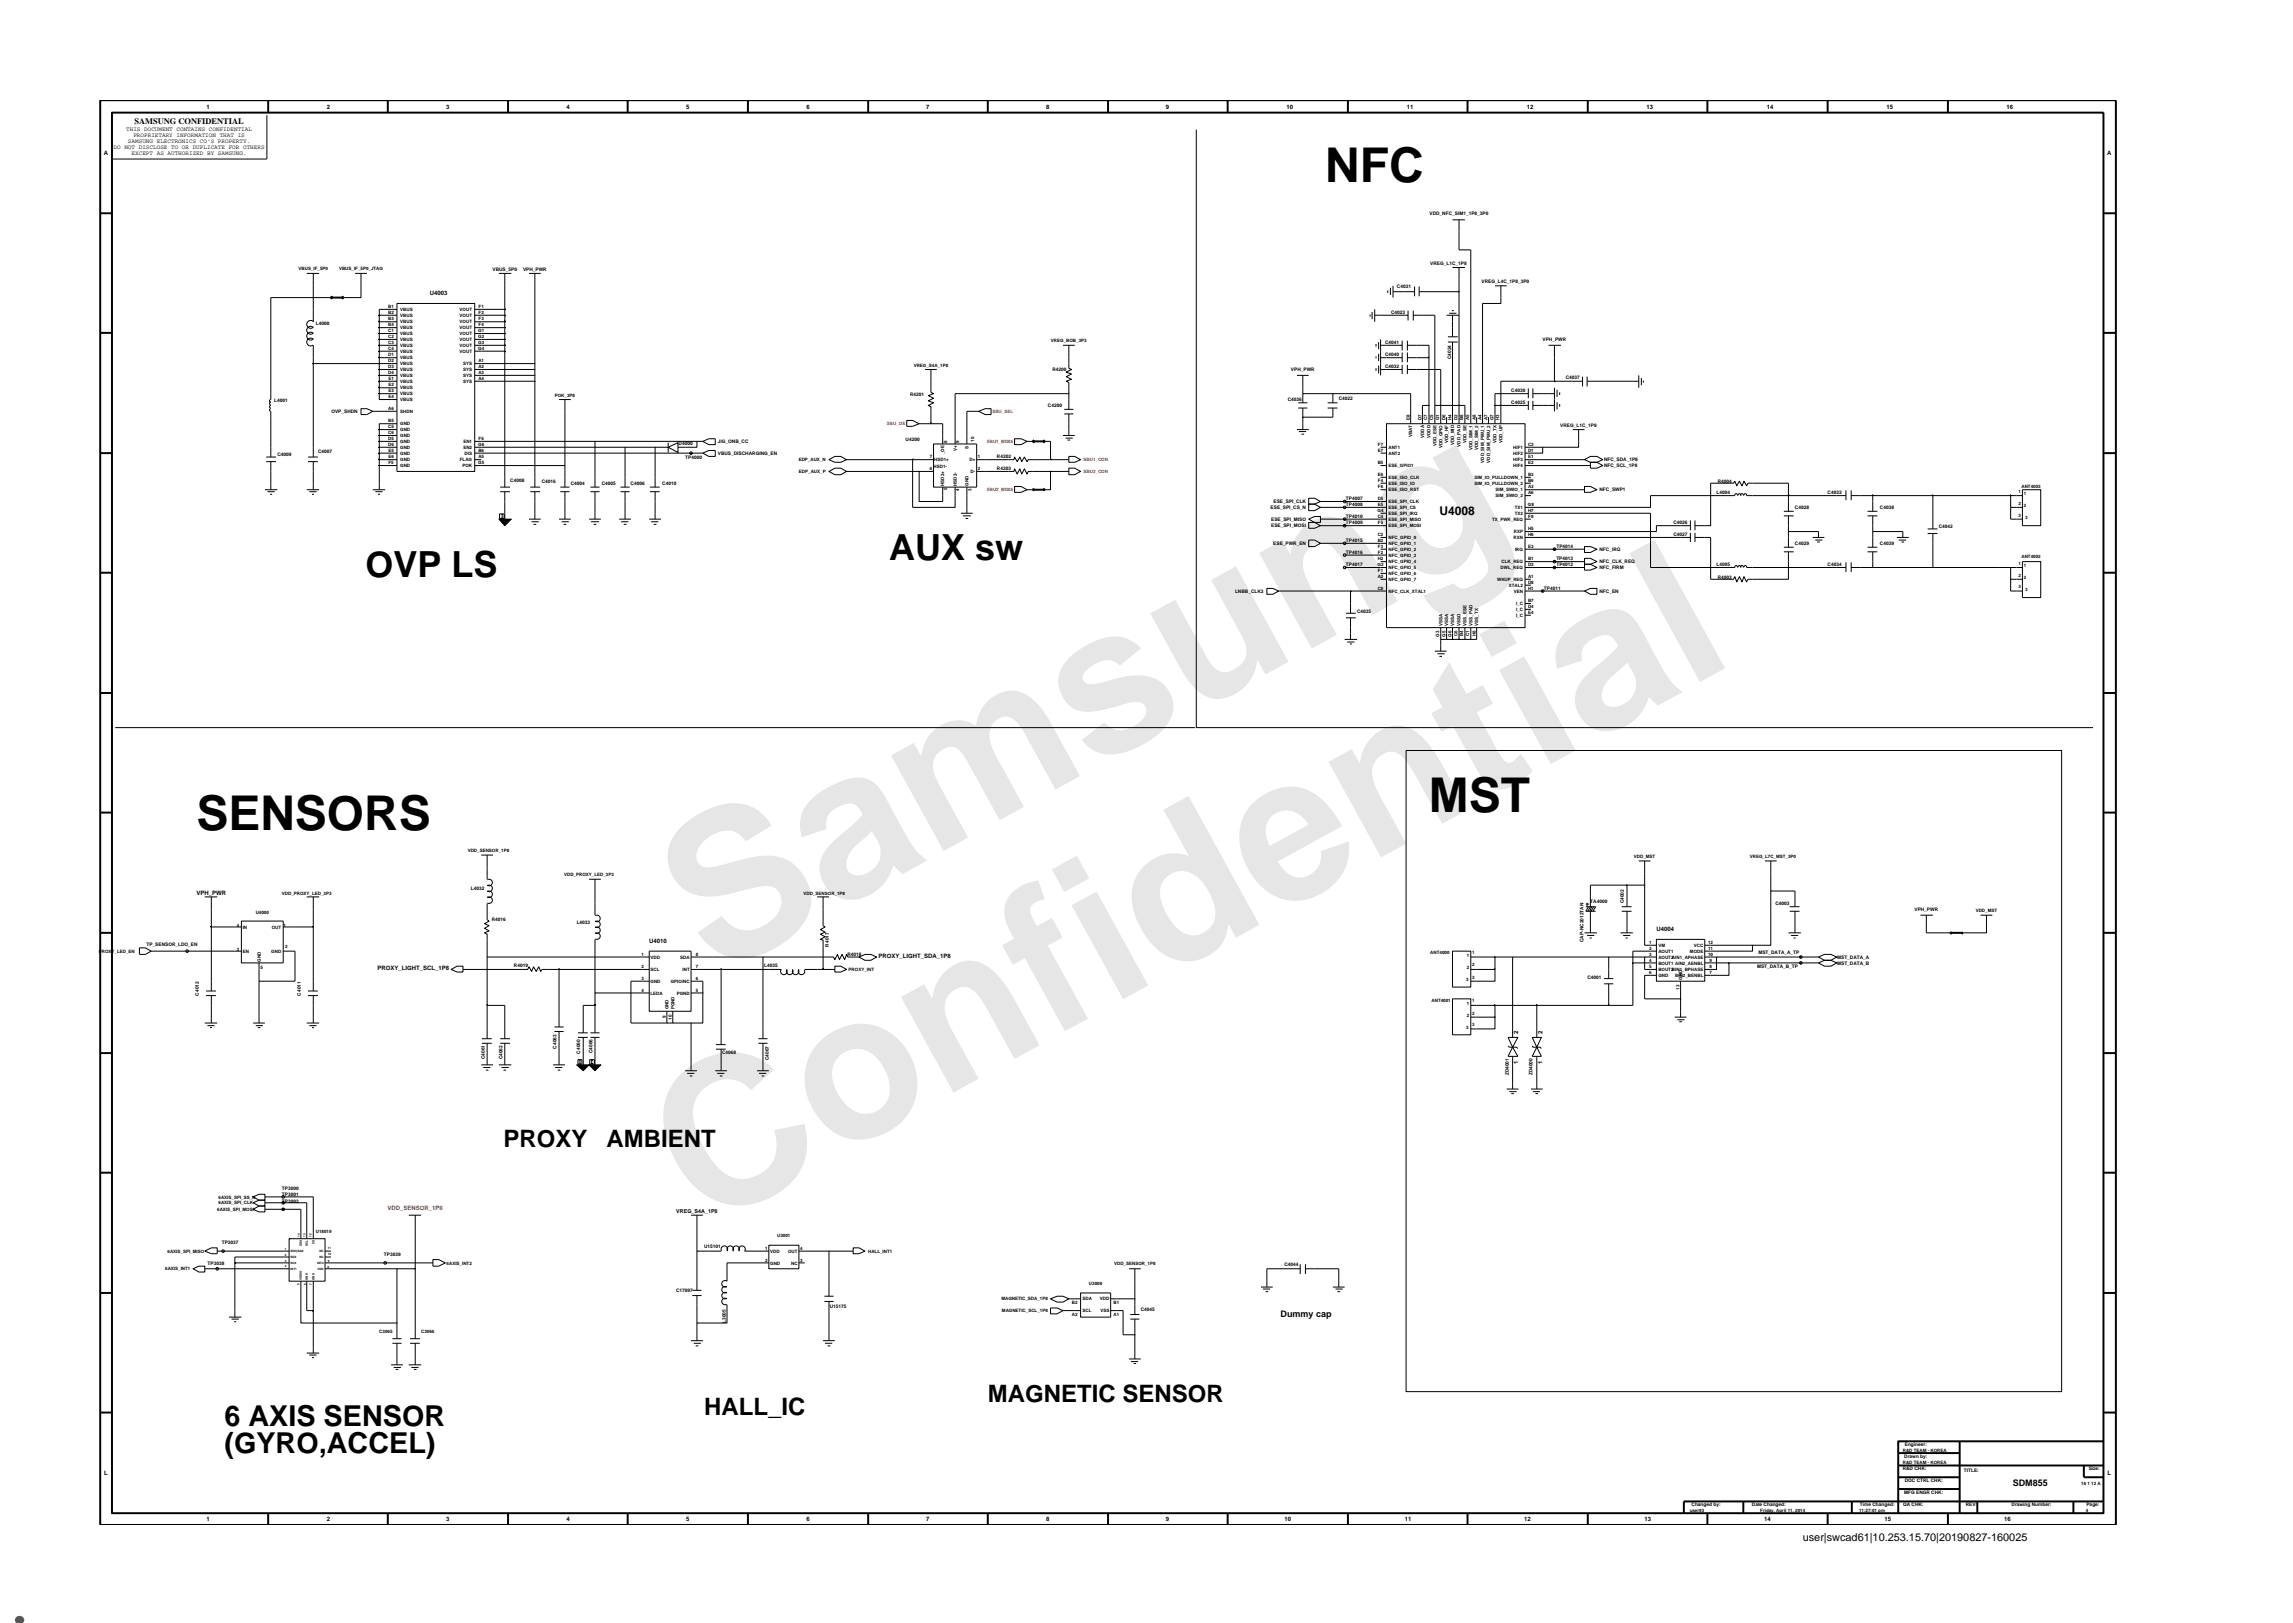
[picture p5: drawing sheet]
<svg xmlns="http://www.w3.org/2000/svg" width="297mm" height="210mm" viewBox="0 0 297 210" stroke-linecap="round" stroke-linejoin="round" font-family="sans-serif">
<defs><g id="words">
<g font-size="26.5" fill="#e6e6e6">
<text x="92.4" y="126.7" transform="rotate(-29 92.4 126.7)">Samsung</text>
<text x="91.1" y="159.4" transform="rotate(-29 91.1 159.4)">Confidential</text>
</g>
<text font-size="8.5" fill="#00f" x="0" y="210.3">.</text>
<g font-size="6.2">
<text x="171.7" y="23.6">NFC</text>
<text x="25.4" y="107.5">SENSORS</text>
<text x="185.1" y="105.2">MST</text>
</g>
<g font-size="4.7">
<text x="47.4" y="74.7">OVP LS</text>
<text x="115.2" y="72.5">AUX sw</text>
</g>
<g font-size="3.7">
<text x="29.1" y="184.8">6 AXIS SENSOR</text>
<text x="29.1" y="188.2">(GYRO,ACCEL)</text>
</g>
<g font-size="3.1">
<text x="65.2" y="148.7">PROXY</text>
<text x="78.6" y="148.7">AMBIENT</text>
<text x="91.2" y="183.2">HALL_IC</text>
<text x="128" y="181.6">MAGNETIC SENSOR</text>
</g>
<text font-size="1.6" x="186.5" y="66.7">U4008</text>
<text font-size="1.4" x="233.5" y="199.7">user|swcad61|10.253.15.70|20190827-160025</text>
<g font-size="1.2">
<text x="165.9" y="170.6">Dummy cap</text>
<text x="260.7" y="192.6">SDM855</text>
</g>
<text font-size="1.1" x="17.4" y="16.1">SAMSUNG CONFIDENTIAL</text>
<g font-size=".8">
<text x="16.3" y="17">THIS DOCUMENT CONTAINS CONFIDENTIAL</text>
<text x="17.3" y="17.8">PROPRIETARY INFORMATION THAT IS</text>
<text x="26.7" y="14.1">1</text>
<text x="42.3" y="14.1">2</text>
<text x="57.8" y="14.1">3</text>
<text x="73.4" y="14.1">4</text>
<text x="88.9" y="14.1">5</text>
<text x="104.5" y="14.1">6</text>
<text x="120" y="14.1">7</text>
<text x="135.5" y="14.1">8</text>
<text x="151" y="14.1">9</text>
<text x="166.6" y="14.1">10</text>
<text x="182.2" y="14.1">11</text>
<text x="197.8" y="14.1">12</text>
<text x="213.3" y="14.1">13</text>
<text x="228.9" y="14.1">14</text>
<text x="244.4" y="14.1">15</text>
<text x="259.9" y="14.1">16</text>
<text x="13.5" y="20.1">A</text>
<text x="14.7" y="19.3">DO NOT DISCLOSE TO OR DUPLICATE FOR OTHERS</text>
<text x="16.6" y="18.5">SAMSUNG ELECTRONICS CO’S PROPERTY.</text>
<text x="17" y="20.1">EXCEPT AS AUTHORIZED BY SAMSUNG.</text>
<text x="273" y="20.1">A</text>
<text x="55.7" y="38.2">U4003</text>
<text x="25.5" y="116">VPH_PWR</text>
<text x="48.9" y="125.6">PROXY_LIGHT_SCL_1P8</text>
<text x="84.1" y="122.1">U4010</text>
<text x="113.8" y="124.1">PROXY_LIGHT_SDA_1P8</text>
<text x="214.6" y="120.6">U4004</text>
<text x="196.7" y="137.8" transform="rotate(-90 196.7 137.8)">1</text>
<text x="196.7" y="133.9" transform="rotate(-90 196.7 133.9)">2</text>
<text x="199.8" y="137.8" transform="rotate(-90 199.8 137.8)">1</text>
<text x="199.8" y="133.9" transform="rotate(-90 199.8 133.9)">2</text>
<text x="13.5" y="191.1">L</text>
<text x="273" y="191.1">L</text>
<text x="26.7" y="197.1">1</text>
<text x="42.3" y="197.1">2</text>
<text x="57.8" y="197.1">3</text>
<text x="73.4" y="197.1">4</text>
<text x="88.9" y="197.1">5</text>
<text x="104.5" y="197.1">6</text>
<text x="120" y="197.1">7</text>
<text x="135.5" y="197.1">8</text>
<text x="151" y="197.1">9</text>
<text x="166.4" y="197.1">10</text>
<text x="182" y="197.1">11</text>
<text x="197.5" y="197.1">12</text>
<text x="213" y="197.1">13</text>
<text x="228.5" y="197.1">14</text>
<text x="244.1" y="197.1">15</text>
<text x="259.6" y="197.1">16</text>
</g>
<text font-size=".8" fill="#f00" x="50.2" y="156.7">VDD_SENSOR_1P8</text>
<text font-size=".7" x="87.6" y="157.1">VREG_S4A_1P8</text>
<g font-size=".6">
<text x="185.2" y="27.9">VDD_NFC_SIM1_1P8_3P0</text>
<text x="38.7" y="35">VBUS_IF_5P0</text>
<text x="43.9" y="35">VBUS_IF_5P0_JTAG</text>
<text x="63.8" y="35.1">VBUS_5P0</text>
<text x="67.8" y="35.1">VPH_PWR</text>
<text x="185.3" y="34.3">VREG_L1C_1P8</text>
<text x="50.3" y="41.5">B3</text>
<text x="50.3" y="39.9">B1</text>
<text x="50.3" y="40.7">B2</text>
<text x="51.8" y="41.9">VBUS</text>
<text x="51.8" y="40.3">VBUS</text>
<text x="51.8" y="41">VBUS</text>
<text x="59.5" y="40.3">VOUT</text>
<text x="59.5" y="41">VOUT</text>
<text x="59.5" y="41.9">VOUT</text>
<text x="62" y="39.9">F1</text>
<text x="62" y="40.7">F2</text>
<text x="62" y="41.5">F3</text>
<text x="180.2" y="40.7">C4023</text>
<text x="181" y="37.4">C4031</text>
<text x="191.9" y="36.7">VREG_L4C_1P8_3P0</text>
<text x="40.9" y="42.1">L4000</text>
<text x="50.3" y="46.1">D1</text>
<text x="50.3" y="46.9">D2</text>
<text x="50.3" y="47.7">D3</text>
<text x="50.3" y="42.2">B4</text>
<text x="50.3" y="43">C1</text>
<text x="50.3" y="43.8">C2</text>
<text x="50.3" y="44.6">C3</text>
<text x="50.3" y="45.4">C4</text>
<text x="51.8" y="46.6">VBUS</text>
<text x="51.8" y="47.3">VBUS</text>
<text x="51.8" y="42.7">VBUS</text>
<text x="51.8" y="43.4">VBUS</text>
<text x="51.8" y="44.2">VBUS</text>
<text x="51.8" y="44.9">VBUS</text>
<text x="51.8" y="45.7">VBUS</text>
<text x="59.5" y="43.4">VOUT</text>
<text x="59.5" y="44.2">VOUT</text>
<text x="59.5" y="44.9">VOUT</text>
<text x="59.5" y="45.7">VOUT</text>
<text x="59.5" y="42.7">VOUT</text>
<text x="60" y="47.3">SYS</text>
<text x="62" y="43">G1</text>
<text x="62" y="43.8">G2</text>
<text x="62" y="44.6">G3</text>
<text x="62" y="45.4">G4</text>
<text x="62" y="46.9">A1</text>
<text x="62" y="47.7">A2</text>
<text x="62" y="42.2">F4</text>
<text x="118.4" y="47.5">VREG_S4A_1P8</text>
<text x="136.1" y="44.4">VREG_BOB_3P3</text>
<text x="179.4" y="44.6">C4041</text>
<text x="179.4" y="47.7">C4032</text>
<text x="179.4" y="46.1">C4040</text>
<text x="188" y="46.5" transform="rotate(-90 188 46.5)">C4024</text>
<text x="199.8" y="44.2">VPH_PWR</text>
<text x="35.5" y="52.1">L4001</text>
<text x="42.9" y="53.5">OVP_SHDN</text>
<text x="50.3" y="48.5">D4</text>
<text x="50.3" y="53.2">A6</text>
<text x="50.3" y="49.3">E1</text>
<text x="50.3" y="50">E2</text>
<text x="50.3" y="50.8">E3</text>
<text x="50.3" y="51.5">E4</text>
<text x="51.8" y="48.1">VBUS</text>
<text x="51.8" y="48.8">VBUS</text>
<text x="51.8" y="49.6">VBUS</text>
<text x="51.8" y="50.4">VBUS</text>
<text x="51.8" y="51.2">VBUS</text>
<text x="51.8" y="52">VBUS</text>
<text x="51.8" y="53.5">SHDN</text>
<text x="60" y="48.1">SYS</text>
<text x="60" y="48.8">SYS</text>
<text x="60" y="49.6">SYS</text>
<text x="62" y="48.5">A3</text>
<text x="62" y="49.3">A4</text>
<text x="71.9" y="51.4">POK_3P8</text>
<text x="117.9" y="51.3">R4201</text>
<text x="135.7" y="52.7">C4200</text>
<text x="136.3" y="48">R4200</text>
<text x="166.8" y="51.9">C4036</text>
<text x="167.2" y="48.1">VPH_PWR</text>
<text x="173.4" y="51.8">C4022</text>
<text x="195.8" y="50.7">C4030</text>
<text x="195.8" y="52.4">C4025</text>
<text x="202.8" y="49.1">C4037</text>
<text x="35.9" y="59.1">C4009</text>
<text x="41.2" y="58.6">C4007</text>
<text x="50.3" y="55.4">C5</text>
<text x="50.3" y="56.2">C6</text>
<text x="50.3" y="57.1">D5</text>
<text x="50.3" y="57.8">D6</text>
<text x="50.3" y="54.7">B5</text>
<text x="50.3" y="58.6">E5</text>
<text x="50.3" y="59.3">E6</text>
<text x="51.8" y="55.9">GND</text>
<text x="51.8" y="56.6">GND</text>
<text x="51.8" y="57.4">GND</text>
<text x="51.8" y="58.2">GND</text>
<text x="51.8" y="55.1">GND</text>
<text x="51.8" y="58.9">GND</text>
<text x="51.8" y="59.8">GND</text>
<text x="59.6" y="59.8">FLAG</text>
<text x="60" y="57.4">EN1</text>
<text x="60" y="58.2">EN2</text>
<text x="60.2" y="58.9">DIS</text>
<text x="62" y="57.8">G6</text>
<text x="62" y="58.6">B6</text>
<text x="62" y="59.3">A5</text>
<text x="62" y="57.1">F6</text>
<text x="87.9" y="57.6">D4000</text>
<text x="88.8" y="59.5">TP4000</text>
<text x="93" y="57.4">JIG_ONB_CC</text>
<text x="93" y="58.9">VBUS_DISCHARGING_EN</text>
<text x="103.5" y="59.8">EDP_AUX_N</text>
<text x="117.3" y="57.2">U4200</text>
<text x="120.4" y="59.4">7</text>
<text x="121" y="59.8">HSD1+</text>
<text x="122.3" y="58.9" transform="rotate(-90 122.3 58.9)">_OE</text>
<text x="122.7" y="57.3" transform="rotate(-90 122.7 57.3)">8</text>
<text x="123.9" y="58.4" transform="rotate(-90 123.9 58.4)">V+</text>
<text x="124.2" y="57.3" transform="rotate(-90 124.2 57.3)">9</text>
<text x="125.5" y="58.2" transform="rotate(-90 125.5 58.2)">S</text>
<text x="125.6" y="59.8">D+</text>
<text x="126.2" y="57.2" transform="rotate(-90 126.2 57.2)">10</text>
<text x="126.7" y="59.4">1</text>
<text x="129.1" y="59.3">R4202</text>
<text x="178.5" y="58.6">E7</text>
<text x="178.5" y="57.8">F7</text>
<text x="179.9" y="58.9">ANT2</text>
<text x="179.9" y="58.2">ANT1</text>
<text x="182.6" y="54.4" transform="rotate(-90 182.6 54.4)">E8</text>
<text x="183" y="56.6" transform="rotate(-90 183 56.6)">VBAT</text>
<text x="184.1" y="54.4" transform="rotate(-90 184.1 54.4)">D7</text>
<text x="184.5" y="56.7" transform="rotate(-90 184.5 56.7)">VDDA</text>
<text x="184.9" y="54.4" transform="rotate(-90 184.9 54.4)">C7</text>
<text x="185.3" y="56.7" transform="rotate(-90 185.3 56.7)">VDDD</text>
<text x="185.7" y="54.4" transform="rotate(-90 185.7 54.4)">C5</text>
<text x="186.1" y="57.8" transform="rotate(-90 186.1 57.8)">VDD_ESE</text>
<text x="186.4" y="54.4" transform="rotate(-90 186.4 54.4)">G1</text>
<text x="186.8" y="58.1" transform="rotate(-90 186.8 58.1)">VDD_GPIO</text>
<text x="187.3" y="54.4" transform="rotate(-90 187.3 54.4)">D6</text>
<text x="187.6" y="57.4" transform="rotate(-90 187.6 57.4)">VDD_HF</text>
<text x="188" y="54.4" transform="rotate(-90 188 54.4)">H4</text>
<text x="188.4" y="57.7" transform="rotate(-90 188.4 57.7)">VDD_MID</text>
<text x="188.8" y="54.4" transform="rotate(-90 188.8 54.4)">D2</text>
<text x="189.2" y="57.8" transform="rotate(-90 189.2 57.8)">VDD_PAD</text>
<text x="189.6" y="54.4" transform="rotate(-90 189.6 54.4)">B8</text>
<text x="190" y="57.4" transform="rotate(-90 190 57.4)">VDD_SE</text>
<text x="190.3" y="54.4" transform="rotate(-90 190.3 54.4)">A5</text>
<text x="190.7" y="58.3" transform="rotate(-90 190.7 58.3)">VDD_SIM_1</text>
<text x="191.2" y="54.4" transform="rotate(-90 191.2 54.4)">A8</text>
<text x="191.5" y="58.3" transform="rotate(-90 191.5 58.3)">VDD_SIM_2</text>
<text x="191.9" y="54.4" transform="rotate(-90 191.9 54.4)">A4</text>
<text x="192.3" y="59.9" transform="rotate(-90 192.3 59.9)">VDD_SIM_PMU_1</text>
<text x="192.7" y="54.4" transform="rotate(-90 192.7 54.4)">A7</text>
<text x="193" y="59.9" transform="rotate(-90 193 59.9)">VDD_SIM_PMU_2</text>
<text x="193.4" y="54.4" transform="rotate(-90 193.4 54.4)">G7</text>
<text x="193.9" y="57.4" transform="rotate(-90 193.9 57.4)">VDD_TX</text>
<text x="194.2" y="54.4" transform="rotate(-90 194.2 54.4)">H3</text>
<text x="194.6" y="57.4" transform="rotate(-90 194.6 57.4)">VDD_UP</text>
<text x="196" y="58.9">HIF2</text>
<text x="196" y="59.8">HIF3</text>
<text x="196" y="58.2">HIF1</text>
<text x="197.9" y="58.6">D1</text>
<text x="197.9" y="57.8">C3</text>
<text x="198" y="59.3">E1</text>
<text x="202.1" y="55.3">VREG_L1C_1P8</text>
<text x="207.8" y="59.8">NFC_SDA_1P8</text>
<text x="50.3" y="60.1">F5</text>
<text x="51.8" y="60.5">GND</text>
<text x="59.9" y="60.5">POK</text>
<text x="62" y="60.1">G5</text>
<text x="66.1" y="62.5">C4008</text>
<text x="70.2" y="62.6">C4016</text>
<text x="73.9" y="62.9">C4004</text>
<text x="78" y="62.9">C4005</text>
<text x="81.7" y="62.9">C4006</text>
<text x="85.8" y="62.9">C4010</text>
<text x="103.5" y="61.3">EDP_AUX_P</text>
<text x="120.4" y="60.9">6</text>
<text x="120.9" y="60.7">HSD1-</text>
<text x="122.3" y="62.9" transform="rotate(-90 122.3 62.9)">HSD2+</text>
<text x="122.7" y="63.5" transform="rotate(-90 122.7 63.5)">5</text>
<text x="123.9" y="62.9" transform="rotate(-90 123.9 62.9)">HSD2-</text>
<text x="124.2" y="63.6" transform="rotate(-90 124.2 63.6)">4</text>
<text x="125.5" y="62.9" transform="rotate(-90 125.5 62.9)">GND</text>
<text x="125.7" y="61.3">D-</text>
<text x="125.8" y="63.6" transform="rotate(-90 125.8 63.6)">3</text>
<text x="126.7" y="60.9">2</text>
<text x="129.1" y="60.9">R4203</text>
<text x="164.6" y="66">ESE_SPI_CS_N</text>
<text x="165" y="65.2">ESE_SPI_CLK</text>
<text x="174.4" y="64.8">TP4007</text>
<text x="174.4" y="65.5">TP4008</text>
<text x="178.5" y="64.8">D5</text>
<text x="178.5" y="60.1">B5</text>
<text x="178.5" y="65.5">E5</text>
<text x="178.5" y="61.7">E6</text>
<text x="178.5" y="62.5">F4</text>
<text x="178.5" y="63.2">F6</text>
<text x="179.9" y="65.2">ESE_SPI_CLK</text>
<text x="179.9" y="60.5">ESE_GPIO1</text>
<text x="179.9" y="65.9">ESE_SPI_CS</text>
<text x="179.9" y="62">ESE_ISO_CLK</text>
<text x="179.9" y="62.8">ESE_ISO_IO</text>
<text x="179.9" y="63.7">ESE_ISO_RST</text>
<text x="191" y="62.8">SIM_IO_PULLDOWN_2</text>
<text x="191" y="62">SIM_IO_PULLDOWN_1</text>
<text x="193.7" y="63.7">SIM_SWIO_1</text>
<text x="193.7" y="64.4">SIM_SWIO_2</text>
<text x="196" y="60.5">HIF4</text>
<text x="196.2" y="65.9">TX1</text>
<text x="197.9" y="65.5">G8</text>
<text x="197.9" y="62.5">B6</text>
<text x="197.9" y="63.2">A3</text>
<text x="197.9" y="61.7">B3</text>
<text x="197.9" y="64">A6</text>
<text x="198" y="60.1">E2</text>
<text x="207.2" y="63.7">NFC_SWP1</text>
<text x="207.8" y="60.5">NFC_SCL_1P8</text>
<text x="222.4" y="64">L4004</text>
<text x="222.5" y="62.5">R4004</text>
<text x="232.5" y="65.9">C4028</text>
<text x="236.8" y="64">C4033</text>
<text x="243.5" y="65.9">C4038</text>
<text x="261.5" y="63.9">1</text>
<text x="261.5" y="65.4">2</text>
<text x="261.9" y="63.2">ANT4003</text>
<text x="262.2" y="64.1">1</text>
<text x="262.2" y="65.7">2</text>
<text x="164.7" y="68.3">ESE_SPI_MOSI</text>
<text x="164.7" y="67.5">ESE_SPI_MISO</text>
<text x="164.9" y="70.6">ESE_PWR_EN</text>
<text x="174.4" y="67.1">TP4010</text>
<text x="174.4" y="70.2">TP4015</text>
<text x="174.4" y="67.9">TP4009</text>
<text x="174.4" y="71.8">TP4016</text>
<text x="178.5" y="66.4">G4</text>
<text x="178.5" y="69.4">C2</text>
<text x="178.5" y="67.1">C4</text>
<text x="178.5" y="70.2">B2</text>
<text x="178.5" y="71.8">F2</text>
<text x="178.5" y="71">F3</text>
<text x="178.5" y="67.9">F5</text>
<text x="179.9" y="66.7">ESE_SPI_IRQ</text>
<text x="179.9" y="69.8">NFC_GPIO_0</text>
<text x="179.9" y="67.5">ESE_SPI_MISO</text>
<text x="179.9" y="70.6">NFC_GPIO_1</text>
<text x="179.9" y="71.4">NFC_GPIO_2</text>
<text x="179.9" y="68.3">ESE_SPI_MOSI</text>
<text x="193.3" y="67.5">TX_PWR_REQ</text>
<text x="196.1" y="69.8">RXN</text>
<text x="196.1" y="69.1">RXP</text>
<text x="196.2" y="66.7">TX2</text>
<text x="196.3" y="71.4">IRQ</text>
<text x="197.9" y="68.7">H5</text>
<text x="197.9" y="69.4">H6</text>
<text x="197.9" y="66.4">H7</text>
<text x="198" y="71">E3</text>
<text x="198" y="67.1">F8</text>
<text x="201.6" y="71">TP4014</text>
<text x="207.2" y="71.4">NFC_IRQ</text>
<text x="216.8" y="67.8">C4026</text>
<text x="216.8" y="69.5">C4027</text>
<text x="232.5" y="70.6">C4029</text>
<text x="243.5" y="70.6">C4039</text>
<text x="251.1" y="68.4">C4042</text>
<text x="261.5" y="66.9">3</text>
<text x="262.3" y="67.3">3</text>
<text x="160" y="76.8">LNBB_CLK3</text>
<text x="174.4" y="73.3">TP4017</text>
<text x="178.5" y="73.3">G2</text>
<text x="178.5" y="76.4">C8</text>
<text x="178.5" y="74.9">A2</text>
<text x="178.5" y="72.5">H2</text>
<text x="178.5" y="74.1">F1</text>
<text x="179.9" y="73.7">NFC_GPIO_5</text>
<text x="179.9" y="74.5">NFC_GPIO_6</text>
<text x="179.9" y="72.1">NFC_GPIO_3</text>
<text x="179.9" y="76.8">NFC_CLK_XTAL1</text>
<text x="179.9" y="75.3">NFC_GPIO_7</text>
<text x="179.9" y="73">NFC_GPIO_4</text>
<text x="193.9" y="75.3">WKUP_REQ</text>
<text x="194.4" y="73.7">DWL_REQ</text>
<text x="194.5" y="73">CLK_REQ</text>
<text x="195.5" y="76">XTAL2</text>
<text x="196.1" y="76.8">VEN</text>
<text x="197.9" y="73.3">D3</text>
<text x="197.9" y="78">B7</text>
<text x="197.9" y="75.7">D8</text>
<text x="197.9" y="72.5">B1</text>
<text x="197.9" y="74.9">A1</text>
<text x="197.9" y="76.4">H1</text>
<text x="200" y="76.5">TP4011</text>
<text x="201.6" y="72.6">TP4013</text>
<text x="201.6" y="73.3">TP4012</text>
<text x="207.2" y="73.7">NFC_FIRM</text>
<text x="207.2" y="76.8">NFC_EN</text>
<text x="207.2" y="73">NFC_CLK_REQ</text>
<text x="222.4" y="73.3">L4005</text>
<text x="222.5" y="75">R4003</text>
<text x="236.8" y="73.3">C4034</text>
<text x="261.5" y="76.2">3</text>
<text x="261.5" y="73.2">1</text>
<text x="261.5" y="74.7">2</text>
<text x="261.9" y="72.3">ANT4002</text>
<text x="262.2" y="73.4">1</text>
<text x="262.2" y="75">2</text>
<text x="262.3" y="76.6">3</text>
<text x="175.8" y="79.4">C4035</text>
<text x="186.4" y="82.5" transform="rotate(-90 186.4 82.5)">G3</text>
<text x="186.8" y="81.1" transform="rotate(-90 186.8 81.1)">VSSA</text>
<text x="187.3" y="82.5" transform="rotate(-90 187.3 82.5)">G5</text>
<text x="187.6" y="81.1" transform="rotate(-90 187.6 81.1)">VSSA</text>
<text x="188" y="82.5" transform="rotate(-90 188 82.5)">G6</text>
<text x="188.4" y="81.1" transform="rotate(-90 188.4 81.1)">VSSA</text>
<text x="188.8" y="82.4" transform="rotate(-90 188.8 82.4)">C6</text>
<text x="189.2" y="81.1" transform="rotate(-90 189.2 81.1)">VSSD</text>
<text x="189.6" y="82.4" transform="rotate(-90 189.6 82.4)">B4</text>
<text x="190" y="81.1" transform="rotate(-90 190 81.1)">VSS_ESE</text>
<text x="190.3" y="82.4" transform="rotate(-90 190.3 82.4)">C1</text>
<text x="190.7" y="81.1" transform="rotate(-90 190.7 81.1)">VSS_PAD</text>
<text x="191.2" y="82.4" transform="rotate(-90 191.2 82.4)">H8</text>
<text x="191.5" y="81.1" transform="rotate(-90 191.5 81.1)">VSS_TX</text>
<text x="196.4" y="79.9">I_C</text>
<text x="196.4" y="79.1">I_C</text>
<text x="196.4" y="78.4">I_C</text>
<text x="197.9" y="78.7">D4</text>
<text x="198" y="79.6">E4</text>
<text x="60.6" y="110.4">VDD_SENSOR_1P8</text>
<text x="73.1" y="113.5">VDD_PROXY_LED_3P3</text>
<text x="211.7" y="111.2">VDD_MST</text>
<text x="226.7" y="111.2">VREG_L7C_MST_3P0</text>
<text x="33.1" y="118.4">U4000</text>
<text x="36.5" y="115.9">VDD_PROXY_LED_3P3</text>
<text x="61" y="115.3">L4032</text>
<text x="63.7" y="119.3">R4016</text>
<text x="74.7" y="119.7">L4033</text>
<text x="104.1" y="115.9">VDD_SENSOR_1P8</text>
<text x="206" y="117">TA4000</text>
<text x="210.4" y="117" transform="rotate(-90 210.4 117)">C4002</text>
<text x="230" y="117.2">C4003</text>
<text x="248" y="118">VPH_PWR</text>
<text x="255.9" y="118.2">VDD_MST</text>
<text x="12.8" y="123.4">PROXY_LED_EN</text>
<text x="19" y="122.5">TP_SENSOR_LDO_EN</text>
<text x="30.7" y="120.1">4</text>
<text x="30.7" y="123.2">3</text>
<text x="31.4" y="120.3">IN</text>
<text x="31.4" y="123.4">EN</text>
<text x="33.7" y="125.5">5</text>
<text x="33.8" y="124.6" transform="rotate(-90 33.8 124.6)">GND</text>
<text x="35.1" y="123.4">GND</text>
<text x="35.2" y="120.3">OUT</text>
<text x="36.7" y="120.1">1</text>
<text x="37" y="122.8">2</text>
<text x="66.6" y="125.3">R4019</text>
<text x="83.1" y="123.9">1</text>
<text x="83.1" y="125.4">2</text>
<text x="84.3" y="124.2">VDD</text>
<text x="84.3" y="125.8">SCL</text>
<text x="88.1" y="124.2">SDA</text>
<text x="88.4" y="125.8">INT</text>
<text x="90.1" y="125.4">7</text>
<text x="90.1" y="123.9">8</text>
<text x="99" y="125.2">L4035</text>
<text x="107.4" y="122.6" transform="rotate(-90 107.4 122.6)">R4017</text>
<text x="109.8" y="123.8">R4018</text>
<text x="109.9" y="125.8">PROXY_INT</text>
<text x="185.3" y="123.6">ANT4000</text>
<text x="190" y="124">1</text>
<text x="190" y="125.5">2</text>
<text x="190.7" y="123.6">1</text>
<text x="190.7" y="125.2">2</text>
<text x="205.1" y="122" transform="rotate(-90 205.1 122)">CAP-NC2012TAN</text>
<text x="213.6" y="123">2</text>
<text x="213.6" y="123.9">3</text>
<text x="213.6" y="124.6">4</text>
<text x="213.6" y="125.4">5</text>
<text x="213.6" y="122.2">1</text>
<text x="214.8" y="123.4">AOUT1</text>
<text x="214.8" y="124.2">AOUT2AIN1_APHASE</text>
<text x="214.8" y="125">BOUT1 AIN2_AENBL</text>
<text x="214.8" y="125.8">BOUT2BIN1_BPHASE</text>
<text x="214.8" y="122.7">VM</text>
<text x="218.9" y="123.4">MODE</text>
<text x="219.4" y="122.7">VCC</text>
<text x="221.3" y="123.9">10</text>
<text x="221.3" y="123">11</text>
<text x="221.3" y="122.2">12</text>
<text x="221.4" y="125.4">8</text>
<text x="221.4" y="124.6">9</text>
<text x="227.6" y="125.4">MST_DATA_B_TP</text>
<text x="227.8" y="123.6">MST_DATA_A_TP</text>
<text x="238" y="124.2">MST_DATA_A</text>
<text x="238" y="125">MST_DATA_B</text>
<text x="25.8" y="129" transform="rotate(-90 25.8 129)">C4012</text>
<text x="39" y="129" transform="rotate(-90 39 129)">C4011</text>
<text x="83.1" y="126.9">3</text>
<text x="83.1" y="128.5">4</text>
<text x="84.3" y="127.3">GND</text>
<text x="84.3" y="128.8">LEDA</text>
<text x="86.3" y="131.9" transform="rotate(-90 86.3 131.9)">9</text>
<text x="86.6" y="130.8" transform="rotate(-90 86.6 130.8)">GND</text>
<text x="86.9" y="127.3">GPIO/NC</text>
<text x="87.4" y="130.8" transform="rotate(-90 87.4 130.8)">PGND</text>
<text x="87.7" y="128.8">PGND</text>
<text x="90.1" y="128.5">5</text>
<text x="90.1" y="126.9">6</text>
<text x="185.5" y="129.8">ANT4001</text>
<text x="189.9" y="127">3</text>
<text x="190" y="131.7">2</text>
<text x="190" y="130.2">1</text>
<text x="190.7" y="126.8">3</text>
<text x="190.7" y="131.4">2</text>
<text x="190.7" y="129.8">1</text>
<text x="205.6" y="126.8">C4001</text>
<text x="213.6" y="126.1">6</text>
<text x="214.8" y="126.6">GND</text>
<text x="217" y="126.6">BIN2_BENBL</text>
<text x="217.6" y="128.2" transform="rotate(-90 217.6 128.2)">13</text>
<text x="217.9" y="126.9" transform="rotate(-90 217.9 126.9)">GND</text>
<text x="221.4" y="126.1">7</text>
<text x="62.8" y="137.2" transform="rotate(-90 62.8 137.2)">C4061</text>
<text x="65.1" y="137.2" transform="rotate(-90 65.1 137.2)">C4062</text>
<text x="72.1" y="135.8" transform="rotate(-90 72.1 135.8)">C4063</text>
<text x="75.2" y="136.5" transform="rotate(-90 75.2 136.5)">C4060</text>
<text x="76.8" y="136.4" transform="rotate(-90 76.8 136.4)">C4066</text>
<text x="87" y="132.1" transform="rotate(-90 87 132.1)">10</text>
<text x="93.5" y="136.6">C4068</text>
<text x="99.6" y="137.4" transform="rotate(-90 99.6 137.4)">C4067</text>
<text x="189.9" y="133.3">3</text>
<text x="190.7" y="133">3</text>
<text x="195.5" y="139.3" transform="rotate(-90 195.5 139.3)">ZD4001</text>
<text x="198.5" y="139.3" transform="rotate(-90 198.5 139.3)">ZD4000</text>
<text x="28.3" y="155.3">6AXIS_SPI_SS_N</text>
<text x="36.5" y="154.2">TP3000</text>
<text x="36.5" y="154.9">TP3001</text>
<text x="36.5" y="155.8">TP3002</text>
<text x="28.1" y="156.9">6AXIS_SPI_MOSI</text>
<text x="28.3" y="156">6AXIS_SPI_CLK</text>
<text x="28.7" y="161.2">TP3037</text>
<text x="40.9" y="159.8">U18019</text>
<text x="91.2" y="161.7">U15101</text>
<text x="99.1" y="161.9">1</text>
<text x="100.7" y="160.3">U3001</text>
<text x="103.7" y="161.9">4</text>
<text x="21.4" y="164.6">6AXIS_INT1</text>
<text x="21.7" y="162.3">6AXIS_SPI_MISO</text>
<text x="26.9" y="163.8">TP3038</text>
<text x="49.7" y="162.7">TP3039</text>
<text x="57.9" y="163.8">6AXIS_INT2</text>
<text x="87.6" y="167.3">C17097</text>
<text x="99.1" y="163.4">2</text>
<text x="99.8" y="162.3">VDD</text>
<text x="99.8" y="163.8">GND</text>
<text x="102.1" y="162.3">OUT</text>
<text x="102.5" y="163.8">NC</text>
<text x="103.7" y="163.4">3</text>
<text x="112.5" y="162.3">HALL_INT1</text>
<text x="141.1" y="166.5">U3008</text>
<text x="144.3" y="163.8">VDD_SENSOR_1P8</text>
<text x="166.4" y="164">C4044</text>
<text x="49.1" y="172.7">C3065</text>
<text x="54.6" y="172.7">C3066</text>
<text x="94" y="171.4" transform="rotate(-90 94 171.4)">L3005</text>
<text x="107.5" y="169.5">U15175</text>
<text x="129.7" y="168.5">MAGNETIC_SDA_1P8</text>
<text x="129.8" y="170">MAGNETIC_SCL_1P8</text>
<text x="138.8" y="170.4">A2</text>
<text x="138.8" y="168.9">B2</text>
<text x="140.2" y="170">SCL</text>
<text x="140.2" y="168.5">SDA</text>
<text x="142.5" y="168.5">VDD</text>
<text x="142.5" y="170">VSS</text>
<text x="144.3" y="170.4">A1</text>
<text x="144.3" y="168.9">B1</text>
<text x="147.8" y="169.8">C4045</text>
<text x="246.5" y="190.4">R&amp;D CHK:</text>
<text x="246.5" y="189.6">R&amp;D TEAM - KOREA</text>
<text x="246.5" y="188.1">R&amp;D TEAM - KOREA</text>
<text x="246.7" y="188.9">Drawn by:</text>
<text x="246.8" y="187.4">Engineer:</text>
<text x="254.4" y="190.7">TITLE:</text>
<text x="270.6" y="190.4">Size:</text>
<text x="218.9" y="195.9">user93</text>
<text x="219.1" y="195.1">Changed by:</text>
<text x="226.9" y="195.1">Date Changed:</text>
<text x="228" y="195.9">Friday, April 11, 2014</text>
<text x="240.8" y="195.9">11:27:01 pm</text>
<text x="240.9" y="195.1">Time Changed:</text>
<text x="246.5" y="195.1">QA CHK:</text>
<text x="246.7" y="193.5">MFG ENGR CHK:</text>
<text x="246.7" y="192">DOC CTRL CHK:</text>
<text x="254.6" y="195.1">REV:</text>
<text x="260.6" y="195.1">Drawing Number:</text>
<text x="269.6" y="192.4">16 1 12 A</text>
<text x="270.2" y="195.9">4</text>
<text x="270.3" y="195.1">Page:</text>
</g>
<g font-size=".6" fill="#f00">
<text x="128.6" y="53.5">SBU_SEL</text>
<text x="114.9" y="55.1">SBU_OE</text>
<text x="127.8" y="57.4">SBU1_MD05</text>
<text x="140.4" y="59.8">SBU1_CON</text>
<text x="127.8" y="63.7">SBU2_MD05</text>
<text x="140.4" y="61.3">SBU2_CON</text>
</g>
<g font-size=".4">
<text x="36.9" y="161.9">1</text>
<text x="38.8" y="160.2" transform="rotate(-90 38.8 160.2)">14</text>
<text x="39.1" y="161.5" transform="rotate(-90 39.1 161.5)">SDA</text>
<text x="39.6" y="160.2" transform="rotate(-90 39.6 160.2)">13</text>
<text x="39.9" y="161.4" transform="rotate(-90 39.9 161.4)">SCL</text>
<text x="40.4" y="160.2" transform="rotate(-90 40.4 160.2)">12</text>
<text x="40.7" y="161.2" transform="rotate(-90 40.7 161.2)">CS</text>
<text x="42.4" y="161.9">11</text>
<text x="36.9" y="162.7">2</text>
<text x="36.9" y="163.4">3</text>
<text x="36.9" y="164.2">4</text>
<text x="37.6" y="163">SDX</text>
<text x="37.6" y="163.7">SCX</text>
<text x="37.6" y="164.5">INT1</text>
<text x="37.6" y="162.2">SDO|SA0</text>
<text x="38.8" y="166.4" transform="rotate(-90 38.8 166.4)">5</text>
<text x="39.1" y="165.8" transform="rotate(-90 39.1 165.8)">VDDIO</text>
<text x="39.7" y="166.4" transform="rotate(-90 39.7 166.4)">6</text>
<text x="39.9" y="165.8" transform="rotate(-90 39.9 165.8)">GND</text>
<text x="40.4" y="166.4" transform="rotate(-90 40.4 166.4)">7</text>
<text x="40.7" y="165.8" transform="rotate(-90 40.7 165.8)">GND</text>
<text x="41.1" y="163.7">INT2</text>
<text x="41.1" y="164.5">VDD</text>
<text x="41.4" y="163">NC</text>
<text x="41.4" y="162.2">NC</text>
<text x="42.4" y="164.2">8</text>
<text x="42.4" y="162.6">10</text>
<text x="42.4" y="163.5">9</text>
</g>
</g></defs>
<g fill="none" stroke="#000" stroke-width=".13">
<path d="M34.6 14.9v5.7h-20.1M155 16.8v77.5h116.1M39.7 35.4h1.6M40.5 38.6h.1h-.1M40.6 35.4v6.3M42.9 38.6h-7.8v13.2l-.2 .1 .2 .2-.2 .2 .2 .1M46 35.4h1.5M46.8 35.4v3.2h-2.3M51.4 39.3h.1M51.4 39.3h10.1v21.8h-10.1zM64.6 35.4h1.6M65.4 35.4v4.7h.1h-.1"/>
<path d="M68.5 35.4h1.5M69.3 35.4v27.7M179.8 37.6v.4M180.1 37.3v.9M180.5 37.8h2.7M180.5 37v1.6M183.2 37.1v1.3M183.8 37.8h5.2M183.8 37.1v1.3M188.2 28.5h1.6M188.2 34.7h1.6M188.9 37.8h.1h-.1"/>
<path d="M189 28.5v3.9h1.5v22.5M189 34.7v20.2M193.7 37h1.5M194.4 37v2.3h-2.3v15.6M34.5 59.2h1.3M34.5 59.8h1.3M35.1 52.9l-.2 .2 .2 .2v5.9M35.1 52.5l-.2 .2 .2 .2M35.1 59.8v3.6M39.9 59.2h1.3M39.9 59.8h1.3M40.5 47.1h.1h-.1"/>
<path d="M40.6 44.7v14.5M40.6 59.8v3.6M40.6 47.1h10.8M40.6 43.2a.51 .51 0 0 0-.7 0 .51 .51 0 0 0 0 .7 .51 .51 0 0 0 .7 0M40.6 41.7a.51 .51 0 0 0-.7 0 .51 .51 0 0 0 0 .7 .51 .51 0 0 0 .7 0M40.6 43.9a.51 .51 0 0 0-.7 0 .51 .51 0 0 0 0 .7 .51 .51 0 0 0 .7 .1M40.6 42.4a.51 .51 0 0 0-.7 0 .51 .51 0 0 0 0 .7 .51 .51 0 0 0 .7 .1M46.8 52.9h.7l.8 .4-.8 .4h-.7zM48.3 53.3h3.1M49.1 59.5h.1M49.1 58.7v.1zM49.1 57.9h.1"/>
<path d="M49.1 57.2h.1M49.1 56.4h.1M49.1 55.7h.1M49.1 51h.1M49.1 50.2h.1M49.1 49.4v.1zM49.1 48.6h.1M49.1 47.9h.1M49.1 47.1h.1M49.1 46.3h.1M49.1 45.5v.1zM49.1 44.7h.1"/>
<path d="M49.1 44h.1M49.1 43.2h.1M49.1 42.4h.1M49.1 41.6v.1zM49.1 40.8v.1zM49.1 47.9h2.3M49.1 40.8h2.3M49.1 55.7h2.3M49.1 44.7h2.3M49.1 59.5h2.3M49.1 56.4h2.3M49.1 49.4h2.3"/>
<path d="M49.1 57.9h2.3M49.1 58.7h2.3M49.1 51h2.3M49.1 57.2h2.3M49.1 48.6h2.3M49.1 41.7h2.3M49.1 42.4h2.3M49.1 43.2h2.3M49.1 44h2.3M49.1 45.5h2.3M49.1 46.3h2.3M49.1 50.2h2.3"/>
<path d="M49.1 51v.8h2.3M51.4 40.1h-2.3v10.9M51.4 54.9h-2.3v8.5M61.5 44.7h3.9M61.5 57.9h25.1M61.5 58.7h29.5M61.5 47.1h7.8M61.5 48.6h7.8M61.5 40.1h3.9M61.5 41.7h3.9M61.5 43.2h3.9M61.5 47.9h7.8"/>
<path d="M61.5 40.8h3.9M61.5 59.5h.8M61.5 49.4h7.8M61.5 57.2h29.5M61.5 42.4h3.9M61.5 44h3.9M61.5 45.5h3.9M65.4 45.5l.1 .1zM65.4 44v.7h.1h-.1M65.4 43.2v.8h.1h-.1M65.4 42.4v.8h.1h-.1M65.4 41.7v.7h.1h-.1"/>
<path d="M65.4 40.8v.9l.1-.1-.1 .1M65.4 40.8l.1 .1zM65.4 40.1v.7M65.4 44.7v18.4M69.3 49.5v-.1v.1M72.4 51.8h1.5M73.2 51.8v11.3M77.1 57.2v5.9M81 57.9v5.2M84.9 57.9v5.2M86.6 57.3v1.3M86.6 57.9l1.2-.6v1.3z"/>
<path d="M89.5 58.8v-.1v.1M90.3 57.2v.7h-2.5M91 58.7l.8-.3h.9v.7h-.9zM91 57.2l.8-.4h.9v.8h-.9zM107.4 59.5l.7-.4h.8l.8 .4-.8 .4h-.8zM109.7 59.5h8.5M117.5 54.5h.7l.9 .4-.9 .3h-.7zM118.2 59.5v6.2h5.5v-2.6M118.2 59.5h.1h-.1h2.7M119.1 54.9h3v2.6M119.8 47.9h1.6M120.6 47.9v2.9l.3 .2-.6 .3 .6 .3-.6 .3 .6 .3-.6 .3 .3 .2v2.2"/>
<path d="M120.9 57.5h5.6v5.6h-5.6zM126.5 59.5h4.8l.1-.3 .4 .6 .3-.6 .3 .6 .3-.6 .3 .6 .2-.3h2.9M126.8 53.3h-1.5v4.2M126.8 53.3l.8-.4h.8v.8h-.8zM131.4 56.8h.9l.7 .4-.7 .4h-.9zM133 57.2h.8M135.3 57.2h.8v2.3M136.1 59.5h.1h-.1h2.4M137.7 56.4h1.5M137.7 44.7h1.5M137.9 53h1.2M137.9 53.6h1.2"/>
<path d="M138 56.8h1M138.3 57h.3M138.5 59.1h.7l.8 .4-.8 .4h-.7zM138.5 44.7v3l.3 .2-.7 .3 .7 .3-.7 .3 .7 .3-.7 .3 .4 .2v3.4M138.5 53.6v2.8M138.5 51h-14.8v6.5M168 55.7h1.5M168 48.6h1.5M168.2 52.9h1.2M168.2 52.2h1.2M168.3 55.9h.9M168.6 56.2h.3"/>
<path d="M168.8 54.1v-.1v.1M168.8 48.6v3.6M168.8 52.9v2.8M168.8 51h13.9v3.9M172 52.2h1.3M172 52.9h1.3M172.7 51v1.2M172.7 52.9v1.1h-3.9M177.5 40.8v.2M177.7 40.4v.9M178.1 40.8h4.3M178.1 40.1v1.6"/>
<path d="M178.3 44.6v.3M178.3 46.2v.2M178.3 47.7v.3M178.6 44.3v.9M178.6 45.8v1M178.6 47.4v1M178.8 47.9h2.8M178.8 44.7h2.8M178.8 44v4.6M178.8 58.7h.8M178.8 46.3h2.8M178.8 57.9h.8"/>
<path d="M179.6 54.9h18v26.4h-18zM179.6 54.9h.1M181.6 44.1v1.3M181.6 45.7v1.2M181.6 47.3v1.2M182.3 47.9h4.3v7M182.3 44.7h2.8v10.2M182.3 44.1v1.3M182.3 45.7v1.2M182.3 47.3v1.2M182.3 46.3h2.8M182.4 40.2v1.3"/>
<path d="M183.1 40.8h2.8v14.1M183.1 40.2v1.3M185 52.5h.1h-.1M185 47.9h.1h-.1M185 46.3h.1zM185.1 52.5h-.8v2.4M185.9 52.5h3.9v2.4M187.4 40.8h1.6M187.4 54v.9M187.6 44.3h1.2M187.6 43.6h1.2M187.7 40.6h1"/>
<path d="M188.1 40.2h.2M188.2 40.8v2.8M188.2 44.3v10.6M191.3 54v.9M192.8 54v.9M193.6 52.5h.1h-.1M193.7 52.5h4.3M197.6 59.5h7.7M197.6 57.9h2.2M198 50.3v1.3M198 51.9v1.2M198 51h-4.3v3.9"/>
<path d="M198.6 52.5h2.8M198.6 50.3v1.3M198.6 51.9v1.2M198.6 51h2.8M199.8 57.9v.8h-2.2M200.6 44.7h1.6M201.4 49.4l.1 .1zM201.4 44.7v4.7M201.4 50.2v3.1M201.7 50.5v.9M201.7 52.1v.9M202 50.8v.4"/>
<path d="M202 52.4v.3M203.7 55.7h1.6M204.5 55.7v2.2h-4.7M205 49.4h-10.6v5.5M205 48.8v1.3M205.3 59.5l.7-.4h.9l.7 .4-.7 .4h-.9zM205.6 48.8v1.3M205.6 49.4h6.7M206 59.9h.9l.7 .4-.7 .3h-.9zM212.3 48.6v1.6M212.6 49v.9M212.9 49.3v.3"/>
<path d="M34.3 63.4h1.6M34.7 63.7h.9M35 64h.2M39.7 63.4h1.6M40.1 63.7h.9M40.4 64h.3M48.3 63.4h1.6M48.6 63.7h1M49 64h.2M49.1 60.3h.1M49.1 60.3h2.3M61.5 60.3h11.7"/>
<path d="M64.6 67.3h1.6l-.8 .8zM64.7 66.6h.6v.6h-.6zM64.8 63.1h1.3M64.8 63.7h1.3M65 66.7h.1M65 67.1h.1M65.1 66.7v.4M65.4 63.7v3.6M68.5 67.3h1.5M68.7 63.1h1.3M68.7 63.7h1.3M68.9 67.6h.9"/>
<path d="M69.1 67.9h.4M69.3 63.7v3.6M72.4 67.3h1.5M72.6 63.7h1.2M72.6 63.1h1.2M72.8 67.6h.9M73 67.9h.3M73.2 63.7v3.6M76.3 67.3h1.5M76.5 63.7h1.2M76.5 63.1h1.2M76.6 67.6h1"/>
<path d="M76.9 67.9h.3M77.1 63.7v3.6M80.2 67.3h1.5M80.4 63.1h1.2M80.4 63.7h1.2M80.5 67.6h.9M80.8 67.9h.3M81 63.7v3.6M84.1 67.3h1.5M84.2 63.1h1.3M84.2 63.7h1.3M84.4 67.6h.9"/>
<path d="M84.7 67.9h.3M84.9 63.7v3.6M107.4 61.1l.7-.5h.8l.8 .5-.8 .4h-.8zM109.7 61.1h11.2M119 61.1h.1h-.1M119.1 61.1v3.9h3v-1.9M124.5 66.5h1.5M124.7 66.8h1.1M125.1 67.2h.3M125.3 63.1v3.4M126.5 61.1h4.8l.1-.4 .4 .7 .3-.7 .3 .7 .3-.7 .3 .7 .2-.3h2.9M131.4 63h.9l.7 .4-.7 .4h-.9z"/>
<path d="M133 63.4h.8M136.1 61.1v2.3h-.8M136.1 61.1h2.4M138.5 60.6h.7l.8 .5-.8 .4h-.7zM164.1 76.2h.8l.7 .4-.7 .4h-.8zM165.6 76.6h14M169.5 65.3h.8l.8 .4-.8 .5h-.8zM169.5 64.5h.8l.8 .5-.8 .3h-.8zM169.5 67.7h.8l.8 .4-.8 .3h-.8zM169.5 70h.8l.8 .4-.8 .4h-.8zM169.5 67.3l.8-.4h.8v.8h-.8zM171.1 65h8.5"/>
<path d="M171.1 65.7h8.5M171.1 68.1h3.1v-.1v.1h5.4M171.1 67.3h8.5M171.1 70.4h8.5M174.2 73.5h5.4M174.2 71.9h5.4M174.2 67.3h.1M174.4 79.4h1.2M174.9 76.6l.1 .1zM174.9 76.6v2.8M178.8 63.4h.8M178.8 69.6h.8"/>
<path d="M178.8 72.8h.8M178.8 61.8h.8M178.8 71.1h.8M178.8 74.3h.8M178.8 75h.8M178.8 60.3h.8M178.8 62.6h.8M178.8 66.5h.8M197.6 72.8h3.9v-.1l-.1 .1h3.9M197.6 71.1h7.7M197.6 67.3h.7M197.6 76.6h7.7"/>
<path d="M197.6 75h.7M197.6 63.4h7.7M197.6 69.6h21.4M197.6 61.8h.7M197.6 78.9h.7M197.6 73.5h7.7M197.6 66.5h16.2v7h10.9M197.6 64.2h.7M197.6 60.3h8.4M197.6 62.6h.7M197.6 78.2h.7M197.6 79.7h.7"/>
<path d="M197.6 75.8h.7M199.8 76.7v-.1v.1M205.3 76.6l.7-.4h.9v.8h-.9zM205.3 73.1h.7l.9 .4-.9 .4h-.7zM205.3 72.3h.7l.9 .5-.9 .3h-.7zM205.3 63h.7l.9 .4-.9 .4h-.7zM205.3 70.8h.7l.9 .3-.9 .5h-.7zM219 67.4v1.3M219 69v1.2M219 68.1h-4.4v.8h-17M219.6 69.6h2v5.4h3l.1-.3 .3 .7 .3-.7 .4 .7 .2-.7 .4 .7 .1-.4h5.3v-1.5h.1h-.1v-2M219.6 67.4v1.3"/>
<path d="M219.6 69v1.2M224.7 64.2h-10.9v1.5h-16.2M224.8 64.2v-.2h.1h.1l.1 .2M224.8 73.5v-.2h.1h.1l.1 .2M225.2 64.2v-.2h.1h.1l.1 .2M225.2 73.5v-.2h.1h.1l.1 .2M225.5 64.2v-.2h.2h.1v.2M225.5 73.5v-.2h.2h.1v.2M225.9 64.2l.1-.2h.1h.1v.2M225.9 73.5l.1-.2h.1h.1v.2h12.9M226.3 64.2h12.8M231.1 66.8h1.3"/>
<path d="M231.1 71.5h1.3M231.1 66.2h1.3M231.1 70.9h1.3M231.7 66.2v-2h.1v-.1l-.1 .1v-1.6h-5.3l-.1 .3-.4-.6-.2 .6-.4-.6-.3 .6-.3-.6-.1 .3h-3v5.5h-2M231.7 66.8v2.1h.1h-.1M231.7 68.9v2M231.7 68.9h3.9v.7M234.8 69.6h1.5M235.1 70h1M235.4 70.2h.3M239.1 63.5v1.3M239.1 72.8v1.3"/>
<path d="M239.8 73.5h22.2M239.8 63.5v1.3M239.8 72.8v1.3M239.8 64.2h2.8M241.9 66.2h1.3M241.9 70.9h1.3M241.9 66.8h1.3M241.9 71.5h1.3M242.6 64.2v-.1v.1h7.8M242.6 64.2v2M242.6 66.8v4.1M242.6 71.5v2"/>
<path d="M242.6 68.9h3.9v.7M245.7 69.6h1.6M246 70h.9M246.3 70.2h.4M249.7 68.5h1.3M249.7 69.1h1.3M250.3 73.5h.1h-.1M250.3 64.1l.1 .1zM250.4 64.2h10.1M250.4 64.2v4.3M250.4 69.1v4.4M260.5 64.2v-.1v.1h1.5"/>
<path d="M260.5 64.2v3.1h1.5M260.5 73.5v3.1h1.5M260.5 75h1.5M260.5 65.7h1.5M262 72.8h2.4v4.6h-2.4zM262 63.4h2.4v4.7h-2.4zM14.9 94.3h139.9M174.2 82.8h1.6M174.4 80h1.2M174.5 83.2h1M174.9 83.4h.2M174.9 80v2.8"/>
<path d="M182.1 97.2h85v83.1h-85zM185.9 84.4h1.5M186.2 84.7h.9M186.5 85h.3M186.6 81.3v3.1M186.6 82.8h1.6M187.4 81.3v1.5M188.2 82.8h.8M188.2 81.3v1.5M188.9 82.8h.1h-.1M189 81.3v1.5M189.8 81.3v1.5"/>
<path d="M190.5 81.3v1.5M191.3 81.3v1.5h-2.3M26.5 116.2h1.6M27.4 116.2v12.2M31.3 119.3h5.4v5.4h-5.4zM39.7 116.2h1.6M40.6 116.2v12.2M62.3 110.8h1.6M63.1 117v2.2l.3 .1-.6 .4 .6 .2-.6 .4 .6 .3-.6 .2 .3 .2v13.6M63.1 110.8v3.1M63.1 114.7a.42 .42 0 0 1 .7 .4 .42 .42 0 0 1-.7 .3M63.1 114a.42 .42 0 0 1 .7 .4 .42 .42 0 0 1-.7 .3"/>
<path d="M63.1 115.5a.42 .42 0 0 1 .7 .4 .42 .42 0 0 1-.7 .3M63.1 116.3a.42 .42 0 0 1 .7 .3 .42 .42 0 0 1-.7 .4M76.3 113.9h1.5M77.1 113.9v4.7M77.1 119.4a.42 .42 0 0 1 .7 .4 .42 .42 0 0 1-.7 .3M77.1 118.6a.42 .42 0 0 1 .7 .4 .42 .42 0 0 1-.7 .3M105.9 116.2h1.5M106.6 116.2v3.7l.3 .2-.6 .3 .6 .4-.6 .2 .6 .4-.6 .3 .3 .1v3.8M205.4 117.5h1.3l-.3 .6M205.4 117.1h.5M205.6 117v.4M205.8 117.5l-.4 .6h1.3"/>
<path d="M206 118.1v2.7M206.2 117.5l-.3 .6M206.4 117.5l-.3 .6M210.1 117.5h1.3M210.1 118.1h1.3M210.7 114.7h.1h-.1M210.8 114.7v2.8M210.8 118.1v2.7M212.3 111.5h1.5M213 114.7h-7v2.8l-.3 .6M213 111.5v11h1.6M228.6 111.5h1.6"/>
<path d="M229.4 115.4v7.1h-2.4M229.4 115.4h3.1v2.1M229.4 111.5v3.9M231.8 117.5h1.3M231.8 118.1h1.3M232.5 118.1v2.7M248.8 118.6h1.6M249.5 118.6v2.2h3.2M256.6 118.6h1.5M257.3 118.6v2.2h-3.1M18.1 122.8h.7l.8 .4-.8 .4h-.7zM19.6 123.2h11.7"/>
<path d="M26.5 132.5h1.6M26.7 129h1.3M26.7 128.4h1.3M26.9 132.9h.9M27.2 133.1h.3M27.3 120.1h.1h-.1M27.4 129v3.5M27.4 120.1h3.9M32.8 132.5h1.5M33.1 132.9h1M33.4 133.1h.3M33.6 124.7v7.8"/>
<path d="M36.7 120.1h3.9M36.7 123.2h1.5v3.9h-4.6M39.7 132.5h1.6M39.9 128.4h1.3M39.9 129h1.3M40.1 132.9h.9M40.4 133.1h.3M40.5 120.1h.1h-.1M40.6 129v3.5M58.4 125.6l.8-.4h.8v.7h-.8zM60 125.6h8.4l.1-.3 .4 .5 .2-.5 .4 .5 .3-.5 .2 .5 .2-.2h2.2M62.3 138h1.6"/>
<path d="M62.4 134.6h1.3M62.4 135.2h1.3M62.6 138.3h.9M62.9 138.6h.4M63.1 130.2h2.3v4.4M63.1 124h21M63.1 135.2v2.8M64.6 138h1.6M64.8 135.2h1.3M64.8 134.6h1.3M65 138.3h.9M65.2 138.6h.4"/>
<path d="M65.4 135.2v2.8M71.7 138h1.5M71.8 133.6h1.2M71.8 133h1.2M71.9 138.3h.9M72.2 138.6h.4M72.4 125.6v-.1v.1h11.7M72.4 125.6v7.4M72.4 133.6v4.4M74.7 138h1.6l-.7 .7zM74.9 133.8h1.2M74.9 134.4h1.2"/>
<path d="M74.9 137.3h.5v.6h-.5zM75 137.4h.2M75 137.8h.2M75.1 137.4v.4M75.6 134.4v3.6M76.3 138h1.5l-.7 .7zM76.4 137.3h.6v.6h-.6zM76.5 133.8h1.2M76.5 134.4h1.2M76.6 137.8h.2M76.6 137.4h.2M76.7 137.4v.4"/>
<path d="M77.1 130.2h-1.5v3.6M77.1 128.6v1.6M77.1 128.6h7M77.1 121.7v6.9M77.1 130.2v3.6M77.1 134.4v3.6M77.1 120.1a.42 .42 0 0 1 .7 .4 .42 .42 0 0 1-.7 .3M77.1 120.9a.42 .42 0 0 1 .7 .4 .42 .42 0 0 1-.7 .3M84.1 127.1h-2.4v5.4h7.8M84.1 123.2h5.4v7.8h-5.4zM86.4 131v1.5M87.2 131v1.5"/>
<path d="M88.8 138.7h1.5M89 139.1h.9M89.4 139.4h.3M89.5 124h18.5l.1 .3 .4-.7 .2 .7 .4-.7 .3 .7 .3-.7 .1 .4h1.5M89.5 127.1h1.5v1.5M89.5 125.6h3.9M89.5 128.6h1.5M89.5 132.5v6.2M91 128.6v3.9h-1.5M92.7 138.7h1.5M92.7 135.3h1.3M92.7 135.9h1.3"/>
<path d="M92.9 139.1h.9M93.2 139.4h.4M93.4 125.6v-.1v.1h7.8a.42 .42 0 0 0 .3 .7 .42 .42 0 0 0 .4-.7M93.4 125.6v9.7M93.4 135.9v2.8M98.1 138.7h1.5M98.2 135.2h1.2M98.2 134.6h1.2M98.3 139.1h1M98.7 139.4h.3M98.8 124v10.6M98.8 135.2v3.5"/>
<path d="M102 125.6a.42 .42 0 0 0 .3 .7 .42 .42 0 0 0 .4-.7M102.7 125.6a.42 .42 0 0 0 .3 .7 .42 .42 0 0 0 .4-.7M103.5 125.6a.42 .42 0 0 0 .3 .7 .42 .42 0 0 0 .4-.7M104.3 125.6h3.8M108.1 125.2h.8l.8 .4-.8 .3h-.8zM111.3 124l.7-.4h.8l.8 .4-.8 .4h-.8zM188.2 129.4h2.3v4.7h-2.3zM188.2 123.2h2.3v4.7h-2.3zM190.5 125.6h3.2M190.5 131.8h3.2M190.5 124h24.1M190.5 130.2h8.6"/>
<path d="M193.6 131.8h.1h-.1M193.6 130.2h.1zM193.6 125.5l.1 .1zM193.6 124h.1h-.1M193.7 131.8v1.5h-3.2M193.7 125.6v1.5h-3.2M193.7 124v1.6M193.7 130.2v1.6M195.4 135.5l.1 .2h1l.1 .1M195.4 134.4h1.2l-.7 1.3zM195.9 135.7l.7 1.1h-1.2zM195.9 124v10.4"/>
<path d="M195.9 136.8v4.3M198.5 134.4h1.2l-.6 1.3zM198.5 135.5l.1 .2h.9l.2 .1M199.1 130.2h9.3M199.1 130.2v4.2M199.1 136.8v4.3M199.1 135.7l.6 1.1h-1.2zM205.3 120.8h1.6M205.6 121.2h.9M205.9 121.5h.3M207.8 126.8h1.2M207.8 127.5h1.2"/>
<path d="M208.4 124v2.8M208.4 127.5v2.7M209.9 120.8h1.6M210.3 121.2h.9M210.6 121.5h.2M211.5 124.8v-.1v.1M211.5 124.7h3.1M213 124v1.6h1.6M214.6 121.7h6.2v5.4h-6.2zM214.6 123.2h-3.1v7h-3.1M214.6 126.4h-1.6v3h4.7M216.9 131.8h1.6"/>
<path d="M217.3 132.1h.9M217.5 132.4h.4M217.7 129.5v-.1v.1M217.7 127.1v4.7M220.8 124.7h14.8M220.8 122.5h6.2M220.8 124h14.8M222.4 124v1.6h-1.6M223.9 124.7l.1 .1zM224 124.7v1.7h-3.2M227 122.5v.7h-6.2M231.7 120.8h1.6"/>
<path d="M232 121.2h.9M232.4 121.5h.2M233.2 124.7l.1 .1zM233.2 124h.1h-.1M235.6 124.7l.7-.3h.9l.7 .3-.7 .5h-.9zM235.6 124l.7-.4h.9l.7 .4-.7 .4h-.9zM32.8 155.1l.8-.4h.7v.8h-.7zM32.8 156.7l.8-.5h.7v.8h-.7zM32.8 155.8l.8-.3h.7v.7h-.7zM34.3 156.7h2.4v-.1v.1h2.3v3.8M34.3 155.1h6.3v5.4M34.3 155.8h5.4v4.7"/>
<path d="M36.7 155.9v-.1v.1M52.9 157.4h1.7M53.8 157.4v16M89.5 157.4h1.5M90.3 157.4v9.8M195.2 141.1h1.5M195.5 141.4h1M195.8 141.7h.3M198.3 141.1h1.5M198.6 141.4h.9M198.9 141.7h.3M25 164.4l.8-.4h.7v.8h-.7z"/>
<path d="M26.5 162.1l.9-.4h.7v.7h-.7zM26.5 164.4h11M28.1 162.1h9.4M29.7 170.6h1.6M30 170.9h.9M30.3 171.2h.3M30.4 163.6h7.1M37.5 160.5h.1M37.5 160.5h4.6v5.5h-4.6zM37.5 162.8h-7.1v7.8M39 166v5.4h12.4M39.7 166v3.8h.9"/>
<path d="M39.7 175.3h1.6M40.1 175.5h.9M40.4 175.9h.3M40.5 169.8l.1 .1zM40.6 166v9.3M42.1 164.4h11.7M42.1 162.8h.8M42.1 163.6h14M42.1 162.1h.8M50.7 176.8h1.5M50.8 173.4h1.2M50.8 174h1.2"/>
<path d="M51 177.2h.9M51.3 177.4h.3M51.4 164.4v9M51.4 174v2.8M52.9 176.8h1.7M53.1 174h1.3M53.1 173.4h1.3M53.3 177.2h.9M53.6 177.4h.4M53.7 164.4h.1h-.1M53.8 174v2.8M56.1 163.2h.7l.9 .4-.9 .4h-.7z"/>
<path d="M89.5 173.7h1.5M89.7 167.8h1.2M89.7 167.2h1.2M89.9 174h.9M90.1 174.4h.4M90.3 162.1h3.1M90.3 167.8v5.9M93.5 162a.42 .42 0 0 1 .4-.6 .42 .42 0 0 1 .3 .7M94.2 169v2.4h-3.9M94.2 167.5a.42 .42 0 0 0-.7 .3 .42 .42 0 0 0 .6 .4M94.2 168.3a.42 .42 0 0 0-.7 .3 .42 .42 0 0 0 .6 .4M94.2 166.7a.42 .42 0 0 0-.7 .4 .42 .42 0 0 0 .6 .3"/>
<path d="M94.2 162a.42 .42 0 0 1 .4-.6 .42 .42 0 0 1 .3 .7M95 162a.42 .42 0 0 1 .4-.6 .42 .42 0 0 1 .3 .7M95.8 162a.42 .42 0 0 1 .3-.6 .42 .42 0 0 1 .4 .7h3.1M99.6 161.3h3.9v3.1h-3.9zM99.6 163.6h-5.4v2.4a.42 .42 0 0 0-.7 .3 .42 .42 0 0 0 .6 .4M103.5 163.6h.8M103.5 162.1h7M106.6 173.7h1.5M106.8 168.6h1.2M106.8 167.9h1.2M106.9 174h.9M107.2 174.4h.4"/>
<path d="M107.4 162.1v5.8M107.4 168.6v5.1M110.5 161.7h.8l.7 .4-.7 .3h-.8zM136.1 168.3l.8-.4h.8l.8 .4-.8 .4h-.8zM136.1 169.4h.8l.8 .4-.8 .4h-.8zM137.7 169.8h2.3M138.5 168.3h1.5M140 167.5h3.9v3.1h-3.9zM143.9 169.8h1.6v3.1h1.5M143.9 168.3h3.1M146.2 164.4h1.6M146.2 176.1h1.6"/>
<path d="M146.4 170.3h1.2M146.4 170.9h1.2M146.5 176.4h.9M146.8 176.6h.4M147 164.4v5.9M147 170.9v5.2M163.4 166.7h1.5M163.6 167h.9M163.9 167.3h.4M168.4 164.4h-4.3v2.3M168.4 163.8v1.2M169.1 164.4h4.3v2.3"/>
<path d="M169.1 163.8v1.2M172.7 166.7h1.5M173 167h.9M173.3 167.3h.3"/>
<circle cx="89.5" cy="58.7" r=".17"/>
<circle cx="174.2" cy="73.5" r=".17"/>
<circle cx="174.2" cy="68.1" r=".17"/>
<circle cx="174.2" cy="65" r=".17"/>
<circle cx="174.2" cy="71.9" r=".17"/>
<circle cx="174.2" cy="67.3" r=".17"/>
<circle cx="174.2" cy="65.7" r=".17"/>
<circle cx="174.2" cy="70.4" r=".17"/>
<circle cx="199.8" cy="76.6" r=".17"/>
<circle cx="201.4" cy="72.8" r=".17"/>
<circle cx="201.4" cy="71.1" r=".17"/>
<circle cx="201.4" cy="73.5" r=".17"/>
<circle cx="24.2" cy="123.2" r=".17"/>
<circle cx="233.3" cy="124" r=".17"/>
<circle cx="233.3" cy="124.7" r=".17"/>
<circle cx="36.7" cy="155.1" r=".17"/>
<circle cx="36.7" cy="156.7" r=".17"/>
<circle cx="36.7" cy="155.8" r=".17"/>
<circle cx="28.1" cy="164.4" r=".17"/>
<circle cx="28.9" cy="162.1" r=".17"/>
<circle cx="49.9" cy="163.6" r=".17"/>
</g>
<g fill="none" stroke="#000" stroke-width=".25">
<path d="M13 13h261.1v184.6h-261.1zM14.5 14.6h258v181.4h-258zM34.7 13v1.6M50.2 13v1.6M65.8 13v1.6M81.3 13v1.6M96.9 13v1.6M112.5 13v1.6M128 13v1.6M143.5 13v1.6M159 13v1.6M174.6 13v1.6"/>
<path d="M190.1 13v1.6M205.7 13v1.6M221.2 13v1.6M236.8 13v1.6M252.3 13v1.6M13 27.6h1.5M42.9 38.6l.1 .1M43 38.4l-.1 .2h1.6M44.3 38.4l.2 .2-.2 .1M272.5 27.6h1.6M13 43.1h1.5M13 58.7h1.5"/>
<path d="M134 57l-.2 .2M135.2 57l.1 .2-.1 .1M135.3 57.2h-1.5l.2 .1M272.5 43.1h1.6M272.5 58.7h1.6M13 74.2h1.5M134 63.3l-.2 .1M135.2 63.3l.1 .1-.1 .1M135.3 63.4h-1.5l.2 .1M272.5 74.2h1.6M13 89.8h1.5M272.5 89.8h1.6"/>
<path d="M13 105.3h1.5M272.5 105.3h1.6M13 136.4h1.5M13 120.8h1.5M252.8 120.8h-.1l.1 .2M254.1 120.8h.1h-1.5M254.2 120.8l-.1 .2M272.5 136.4h1.6M272.5 120.8h1.6M13 151.9h1.5M272.5 151.9h1.6M13 167.5h1.5"/>
<path d="M272.5 167.5h1.6M13 183h1.5M34.7 196v1.6M50.2 196v1.6M65.8 196v1.6M81.3 196v1.6M96.9 196v1.6M112.5 196v1.6M128 196v1.6M143.5 196v1.6M159 196v1.6M174.6 196v1.6"/>
<path d="M190.1 196v1.6M205.7 196v1.6M221.2 196v1.6M225.8 194.5v1.5M236.8 196v1.6M239.9 194.5v1.5M245.9 189.9h26.6M245.9 192.9h8M245.9 188.2h8M245.9 191.4h8M252.3 196v1.6M253.9 186.7v9.3"/>
<path d="M256.1 194.5v1.5M268.6 194.5v1.5M269.9 189.9v1.5h2.6M272.5 186.7h-26.6v9.3M272.5 183h1.6M272.5 194.5h-54.4v1.5"/>
</g>
<g fill="#000">
<path d="M64.6 67.3h1.6l-.8 .8zM74.7 138h1.6l-.7 .7zM76.3 138h1.5l-.7 .7z"/>
<path d="M40.5 38.6h.1z" fill-rule="evenodd"/>
<path d="M188.9 37.8h.1z" fill-rule="evenodd"/>
<path d="M40.5 47.1h.1z" fill-rule="evenodd"/>
<path d="M49.1 58.7v.1z" fill-rule="evenodd"/>
<path d="M49.1 49.4v.1z" fill-rule="evenodd"/>
<path d="M49.1 45.5v.1z" fill-rule="evenodd"/>
<path d="M49.1 41.6v.1z" fill-rule="evenodd"/>
<path d="M49.1 40.8v.1z" fill-rule="evenodd"/>
<path d="M65.4 45.5l.1 .1z" fill-rule="evenodd"/>
<path d="M65.4 44.7h.1z" fill-rule="evenodd"/>
<path d="M65.4 44h.1z" fill-rule="evenodd"/>
<path d="M65.4 43.2h.1z" fill-rule="evenodd"/>
<path d="M65.4 42.4h.1z" fill-rule="evenodd"/>
<path d="M65.4 41.6l.1 .1z" fill-rule="evenodd"/>
<path d="M65.4 40.8l.1 .1z" fill-rule="evenodd"/>
<path d="M65.4 40.1h.1z" fill-rule="evenodd"/>
<path d="M69.3 49.4v.1z" fill-rule="evenodd"/>
<path d="M89.5 58.7v.1z" fill-rule="evenodd"/>
<path d="M118.2 59.5h.1z" fill-rule="evenodd"/>
<path d="M120.6 54.8v.1z" fill-rule="evenodd"/>
<path d="M136.1 59.5h.1z" fill-rule="evenodd"/>
<path d="M168.8 54v.1z" fill-rule="evenodd"/>
<path d="M185 52.5h.1z" fill-rule="evenodd"/>
<path d="M185 47.9h.1z" fill-rule="evenodd"/>
<path d="M185 46.3h.1z" fill-rule="evenodd"/>
<path d="M193.6 52.5h.1z" fill-rule="evenodd"/>
<path d="M201.4 49.4l.1 .1z" fill-rule="evenodd"/>
<path d="M119 61.1h.1z" fill-rule="evenodd"/>
<path d="M136.1 61.1h.1z" fill-rule="evenodd"/>
<path d="M174.2 68v.1z" fill-rule="evenodd"/>
<path d="M174.9 76.6l.1 .1z" fill-rule="evenodd"/>
<path d="M199.8 76.6v.1z" fill-rule="evenodd"/>
<path d="M201.4 73.5h.1z" fill-rule="evenodd"/>
<path d="M201.4 72.7l.1 .1z" fill-rule="evenodd"/>
<path d="M201.4 71.1h.1z" fill-rule="evenodd"/>
<path d="M231.7 73.5h.1z" fill-rule="evenodd"/>
<path d="M231.7 68.9h.1z" fill-rule="evenodd"/>
<path d="M231.7 64.1l.1 .1z" fill-rule="evenodd"/>
<path d="M242.6 64.1v.1z" fill-rule="evenodd"/>
<path d="M250.3 73.5h.1z" fill-rule="evenodd"/>
<path d="M250.3 64.1l.1 .1z" fill-rule="evenodd"/>
<path d="M260.5 64.1v.1z" fill-rule="evenodd"/>
<path d="M188.9 82.8h.1z" fill-rule="evenodd"/>
<path d="M210.7 114.7h.1z" fill-rule="evenodd"/>
<path d="M27.3 120.1h.1z" fill-rule="evenodd"/>
<path d="M40.5 120.1h.1z" fill-rule="evenodd"/>
<path d="M72.4 125.5v.1z" fill-rule="evenodd"/>
<path d="M93.4 125.5v.1z" fill-rule="evenodd"/>
<path d="M106.6 125.5v.1z" fill-rule="evenodd"/>
<path d="M193.6 131.8h.1z" fill-rule="evenodd"/>
<path d="M193.6 130.2h.1z" fill-rule="evenodd"/>
<path d="M193.6 125.5l.1 .1z" fill-rule="evenodd"/>
<path d="M193.6 124h.1z" fill-rule="evenodd"/>
<path d="M211.5 124.7v.1z" fill-rule="evenodd"/>
<path d="M217.7 129.4v.1z" fill-rule="evenodd"/>
<path d="M223.9 124.7l.1 .1z" fill-rule="evenodd"/>
<path d="M233.2 124.7l.1 .1z" fill-rule="evenodd"/>
<path d="M233.2 124h.1z" fill-rule="evenodd"/>
<path d="M36.7 156.6v.1z" fill-rule="evenodd"/>
<path d="M36.7 155.8v.1z" fill-rule="evenodd"/>
<path d="M30.4 163.6h.1z" fill-rule="evenodd"/>
<path d="M40.5 169.8l.1 .1z" fill-rule="evenodd"/>
<path d="M53.7 164.4h.1z" fill-rule="evenodd"/>
</g>
<use href="#words"/>
</svg>
